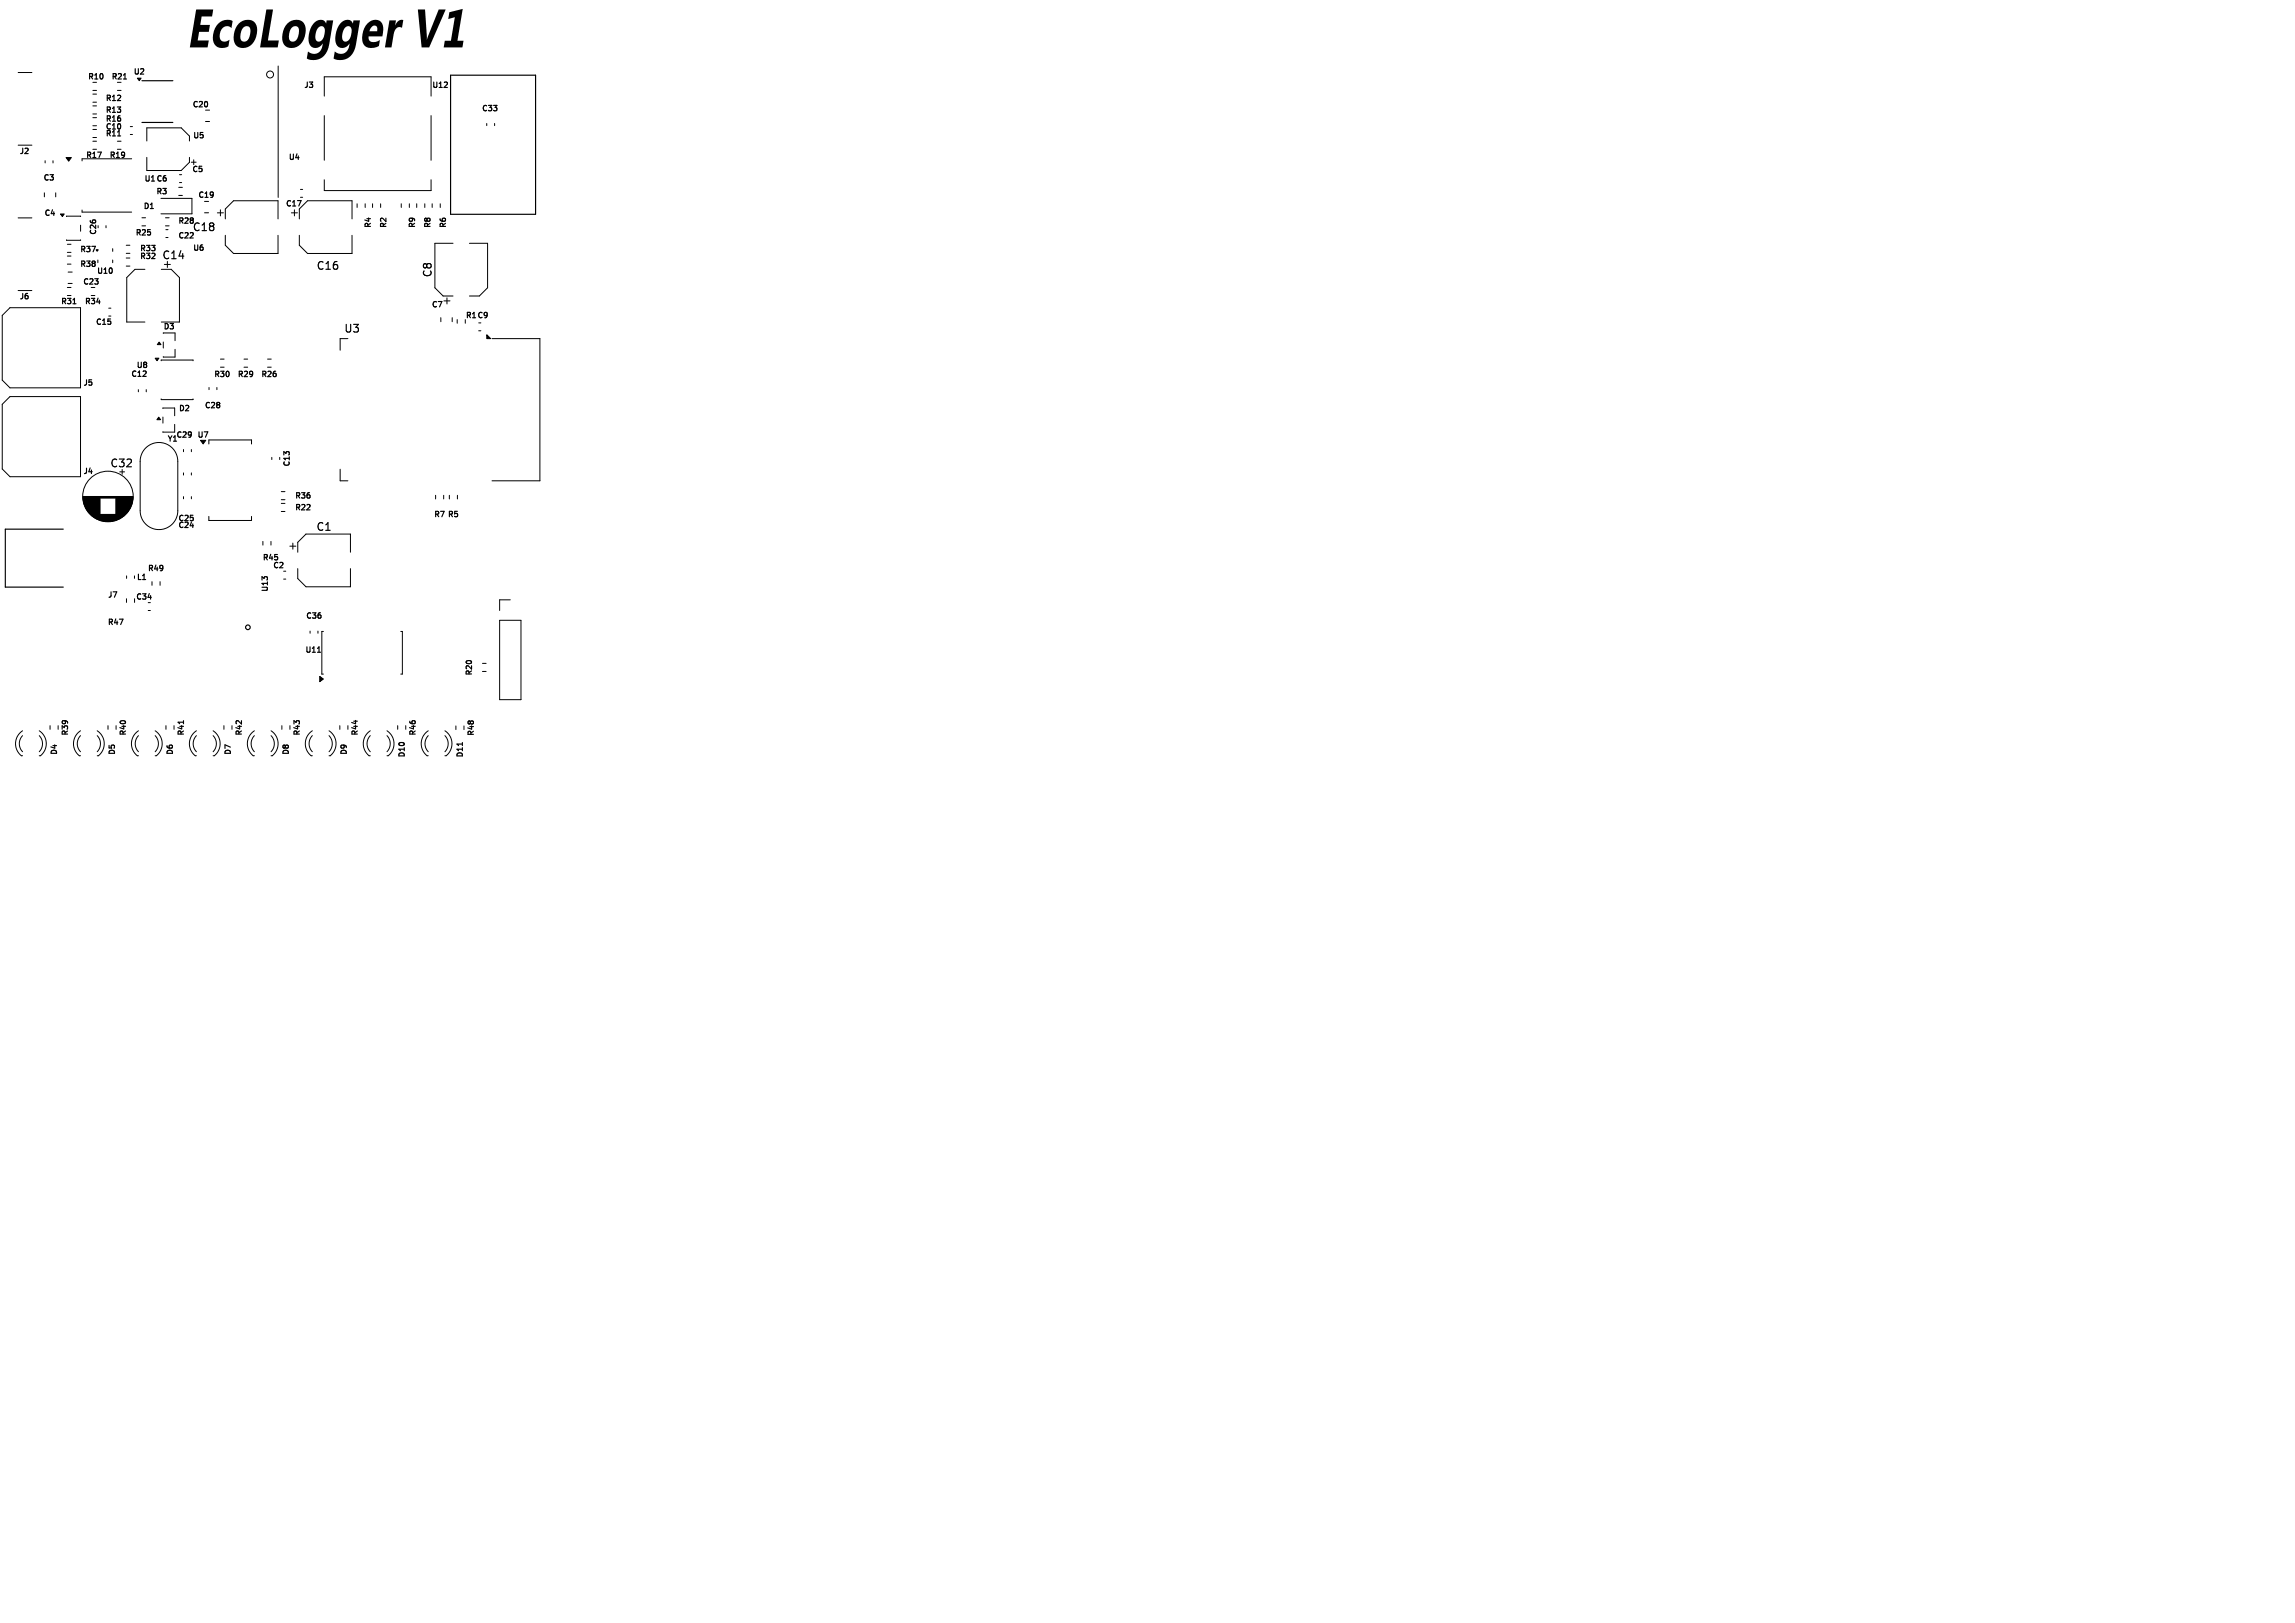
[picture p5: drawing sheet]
<svg xmlns="http://www.w3.org/2000/svg" width="297mm" height="210mm" viewBox="0 0 297 210" stroke-linecap="round" stroke-linejoin="round" font-family="sans-serif">
<defs><g id="words">
<g font-size="1.4">
<text x="20.9" y="33.7">C14</text>
<text x="24.8" y="30.1">C18</text>
<text x="40.9" y="35.1">C16</text>
<text x="56.1" y="36" transform="rotate(-90 56.1 36)">C8</text>
<text x="44.4" y="43.2">U3</text>
<text x="14.2" y="60.7">C32</text>
<text x="40.8" y="68.9">C1</text>
</g>
<g font-size="1">
<text x="11.3" y="10.5">R10</text>
<text x="14.3" y="10.5">R21</text>
<text x="17.2" y="9.8">U2</text>
<text x="39.2" y="11.6">J3</text>
<text x="55.8" y="11.6">U12</text>
<text x="13.6" y="14.8">R13</text>
<text x="13.6" y="15.9">R16</text>
<text x="13.6" y="13.3">R12</text>
<text x="13.6" y="17.8">R11</text>
<text x="13.6" y="17">C10</text>
<text x="24.8" y="14.1">C20</text>
<text x="62.3" y="14.6">C33</text>
<text x="2.4" y="20.1">J2</text>
<text x="5.5" y="23.6">C3</text>
<text x="11" y="20.6">R17</text>
<text x="14.1" y="20.6">R19</text>
<text x="18.6" y="23.7">U1 C6</text>
<text x="24.8" y="22.5">C5</text>
<text x="24.9" y="18.1">U5</text>
<text x="37.2" y="20.9">U4</text>
<text x="5.6" y="28.1">C4</text>
<text x="18.5" y="27.2">D1</text>
<text x="20.1" y="25.3">R3</text>
<text x="23" y="29.2">R28</text>
<text x="25.5" y="25.8">C19</text>
<text x="36.9" y="26.9">C17</text>
<text x="48.2" y="29.6" transform="rotate(-90 48.2 29.6)">R4</text>
<text x="50.2" y="29.6" transform="rotate(-90 50.2 29.6)">R2</text>
<text x="53.9" y="29.6" transform="rotate(-90 53.9 29.6)">R9</text>
<text x="55.9" y="29.6" transform="rotate(-90 55.9 29.6)">R8</text>
<text x="57.9" y="29.6" transform="rotate(-90 57.9 29.6)">R6</text>
<text x="10.3" y="34.7">R38</text>
<text x="10.3" y="32.8">R37</text>
<text x="12.4" y="35.6">U10</text>
<text x="12.6" y="30.5" transform="rotate(-90 12.6 30.5)">C26</text>
<text x="17.4" y="30.7">R25</text>
<text x="18" y="32.7">R33</text>
<text x="18" y="33.7">R32</text>
<text x="23" y="31.1">C22</text>
<text x="24.9" y="32.6">U6</text>
<text x="2.4" y="38.9">J6</text>
<text x="7.8" y="39.6">R31</text>
<text x="10.6" y="37">C23</text>
<text x="10.9" y="39.6">R34</text>
<text x="55.8" y="40">C7</text>
<text x="60.2" y="41.4">R1 C9</text>
<text x="12.3" y="42.2">C15</text>
<text x="17.6" y="47.8">U8</text>
<text x="21.1" y="42.8">D3</text>
<text x="10.7" y="50.1">J5</text>
<text x="16.9" y="49">C12</text>
<text x="23" y="53.4">D2</text>
<text x="26.4" y="53">C28</text>
<text x="27.6" y="49">R30</text>
<text x="30.6" y="49">R29</text>
<text x="33.7" y="49">R26</text>
<text x="21.6" y="57.3">Y1</text>
<text x="22.7" y="56.8">C29</text>
<text x="25.4" y="56.8">U7</text>
<text x="10.7" y="61.5">J4</text>
<text x="37.7" y="60.5" transform="rotate(-90 37.7 60.5)">C13</text>
<text x="38.1" y="64.7">R36</text>
<text x="23" y="67.6">C25</text>
<text x="23" y="68.5">C24</text>
<text x="38.1" y="66.2">R22</text>
<text x="56.1" y="67.1">R7 R5</text>
<text x="13.8" y="77.5">J7</text>
<text x="17.5" y="77.8">C34</text>
<text x="17.6" y="75.3">L1</text>
<text x="19" y="74.1">R49</text>
<text x="33.9" y="72.7">R45</text>
<text x="34.9" y="76.7" transform="rotate(-90 34.9 76.7)">U13</text>
<text x="35.2" y="73.7">C2</text>
<text x="13.8" y="81.1">R47</text>
<text x="39.5" y="80.3">C36</text>
<text x="39.4" y="84.7">U11</text>
<text x="61.3" y="87.5" transform="rotate(-90 61.3 87.5)">R20</text>
<text x="9" y="95.3" transform="rotate(-90 9 95.3)">R39</text>
<text x="16.5" y="95.3" transform="rotate(-90 16.5 95.3)">R40</text>
<text x="24" y="95.3" transform="rotate(-90 24 95.3)">R41</text>
<text x="31.5" y="95.3" transform="rotate(-90 31.5 95.3)">R42</text>
<text x="39" y="95.3" transform="rotate(-90 39 95.3)">R43</text>
<text x="46.5" y="95.3" transform="rotate(-90 46.5 95.3)">R44</text>
<text x="54" y="95.3" transform="rotate(-90 54 95.3)">R46</text>
<text x="61.5" y="95.3" transform="rotate(-90 61.5 95.3)">R48</text>
<text x="7.6" y="97.8" transform="rotate(-90 7.6 97.8)">D4</text>
<text x="15.1" y="97.8" transform="rotate(-90 15.1 97.8)">D5</text>
<text x="22.6" y="97.8" transform="rotate(-90 22.6 97.8)">D6</text>
<text x="30.1" y="97.8" transform="rotate(-90 30.1 97.8)">D7</text>
<text x="37.6" y="97.8" transform="rotate(-90 37.6 97.8)">D8</text>
<text x="45.1" y="97.8" transform="rotate(-90 45.1 97.8)">D9</text>
<text x="52.6" y="98.1" transform="rotate(-90 52.6 98.1)">D10</text>
<text x="60.1" y="98.1" transform="rotate(-90 60.1 98.1)">D11</text>
</g>
</g></defs>
<path d="M25.4 1.2h2.2l-.2 .9h-1.3l-.2 1.1h1.3l-.2 .9h-1.2l-.2 1.1h1.4l-.1 .9h-2.3zM28.2 3.1a1.61 1.61 0 0 1 1.9-.4l-.1 .9a.85 .85 0 0 0-1.5 .5 .83 .83 0 0 0 .5 1.3l.7-.3-.1 .9a1.3 1.3 0 0 1-1.6 0 1.3 1.3 0 0 1-.4-1.5 2.53 2.53 0 0 1 .6-1.4zM30.9 3a1.33 1.33 0 0 1 1.4-.4 1.33 1.33 0 0 1 1 1 2.15 2.15 0 0 1-1.9 2.6 1.18 1.18 0 0 1-1.2-1.5h.9a.56 .56 0 0 0 .4 .7 .56 .56 0 0 0 .7-.4l.2-.6a.79 .79 0 0 0-.3-1 .85 .85 0 0 0-1 1v.3h-.9a2.65 2.65 0 0 1 .7-1.7zM34.5 1.2h.8l-.6 4h1.4l-.2 .9h-2.2zM37.2 3a1.33 1.33 0 0 1 1.3-.4 1.33 1.33 0 0 1 1 1 2.15 2.15 0 0 1-1.8 2.6 1.18 1.18 0 0 1-1.2-1.5h.9a.56 .56 0 0 0 .4 .7 .56 .56 0 0 0 .7-.4l.2-.6a.79 .79 0 0 0-.3-1 .85 .85 0 0 0-1 1v.3h-.9a2.65 2.65 0 0 1 .7-1.7zM40.8 2.8a.84 .84 0 0 1 1.4 .2l.1-.4h.8l-.5 3.1a2.02 2.02 0 0 1-2.9 1.9l.2-.9a1.14 1.14 0 0 0 1.3 .1 1.14 1.14 0 0 0 .6-1.2 .95 .95 0 0 1-1.1 .6 .95 .95 0 0 1-.8-1v-.5h.9a.53 .53 0 0 0 .4 .7 .53 .53 0 0 0 .6-.4l.2-.8a.55 .55 0 0 0-.3-.8 .55 .55 0 0 0-.7 .5l-.2 .8h-.9l.1-.2a2.73 2.73 0 0 1 .8-1.7zM44.2 2.8a.84 .84 0 0 1 1.5 .2v-.4h.9l-.5 3.1a2.02 2.02 0 0 1-2.9 1.9l.1-.9a1.14 1.14 0 0 0 1.3 .1 1.14 1.14 0 0 0 .6-1.2 .95 .95 0 0 1-1.1 .6 .95 .95 0 0 1-.7-1v-.5h.9a.53 .53 0 0 0 .4 .7 .53 .53 0 0 0 .6-.4l.2-.8a.55 .55 0 0 0-.3-.8 .55 .55 0 0 0-.7 .5l-.2 .8h-.9v-.2a2.73 2.73 0 0 1 .8-1.7zM47.5 3.1a1.13 1.13 0 0 1 1.4-.5 1.13 1.13 0 0 1 .7 1.3l-.1 .8h-1.8a.63 .63 0 0 0 .2 .7 .63 .63 0 0 0 .7 0l.6-.2-.2 .8a1.54 1.54 0 0 1-1.9-.3 2.06 2.06 0 0 1-.1-1.7h1.8a.57 .57 0 0 0-.2-.7 .71 .71 0 0 0-.8 .7h-.8zM50.4 2.6h.8l-.1 .7a.88 .88 0 0 1 1.1-.7l-.2 1a.67 .67 0 0 0-1 .6l-.3 1.9h-.9zM54.1 1.2h.9l.2 3.9 1.6-3.9h.9l-2.2 4.9h-.9zM58.2 1.6l1.7-.4-.7 4.1h.8l-.2 .8h-2.4l.2-.8h.8l.5-3.1-.9 .3z" fill="#000"/>
<g fill="none" stroke="#000" stroke-width=".15">
<path d="M15.2 17.6h.4M16 10.2h.4M18.4 10.4h4M18.4 15.8h4M57.5 11.3h.4M57.9 10.7v.2M58.3 9.7h11v18h-11zM9.4 39.3h.4M8.2 68.5h-7.5v7.5h7.5M18.4 75h.4M23.7 93.3v.4M41.1 84.4h.4"/>
<path d="M59.8 96.1v.4"/>
<circle cx="32.1" cy="81.2" r=".3"/>
</g>
<g fill="none" stroke="#000" stroke-width=".13">
<path d="M2.4 9.4h1.7M2.4 18.8h1.7M12 18.3h.5M12 19.3h.5M12 13.7h.5M12 14.7h.5M12 15.2h.5M12 16.3h.5M12 11.7h.5M12 12.2h.5M12 13.2h.5M12 16.7h.5"/>
<path d="M12 17.8h.5M15.2 18.3h.5M15.2 19.3h.5M15.2 11.7h.5M16.9 16.4h.2M16.9 17.4h.2M19 18.2v-1.7h4.5l1 1.1v.6M26.6 14.3h.5M26.6 15.7h.5M36 8.5v17M42 12.4v-2.5h13.8v2.5M42 15v5.7"/>
<path d="M55.8 15v5.7M63 16v.3M64 16v.3M1.3 39.8h9.1v10.4h-9.1l-1-1v-8.4zM2.3 28.2h1.8M2.3 37.6h1.8M5.7 25v.5M5.8 20.8v.3M6.9 20.8v.3M7.2 25v.5M8.6 28h1.8M8.6 31h1.8"/>
<path d="M8.7 31.6h.5M8.7 32.7h.5M8.7 33.1h.5M8.7 34.2h.5M8.7 37.2h.5M8.7 38.2h.5M8.8 35.2h.5M8.8 36.7h.5M10.4 29.1v.8M10.6 27.2v.2h6.4M11.8 38.2h.5M12.7 33.6v.4"/>
<path d="M13.7 29.2v.3M14.1 39.9h.3M14.6 32.2v.3M14.6 33.6v.4M16.3 31.7h.5M16.3 32.8h.5M16.3 33.4h.5M16.3 34.4h.5M17 20.5h-6.4v.3M18.4 28.2h.4M18.4 29.2h.4M18.8 34.9h-1.3l-1.1 1v5.8h2.4"/>
<path d="M19 20.4v1.7h4.5l1-1.1v-.6M20.8 25.7h4v2h-4M20.9 34.9h1.3l1 1v5.8h-2.3M21.4 28.2h.5M21.4 29.2h.5M21.5 29.7h.2M21.5 30.7h.2M21.7 33.8v.8M23.1 24.2h.5M23.1 25.3h.5M23.2 22.6h.3M23.2 23.6h.3"/>
<path d="M24.8 21h.6M25.1 20.7v.6M26.5 27.5h.5M28.1 27.5h.8M28.5 27.1v.8M29.2 28.3v-1.3l1-1h5.8v2.3M29.2 30.4v1.3l1 1.1h5.8v-2.4M37.7 27.5h.8M38.1 27.1v.8M38.7 28.3v-1.3l1.1-1h5.8v2.3M38.7 30.4v1.3l1.1 1.1h5.8v-2.4M38.9 24.5h.3"/>
<path d="M38.9 25.5h.3M42 23.3v1.4h13.8v-1.4M46.2 26.4v.4M47.3 26.4v.4M48.2 26.4v.4M49.3 26.4v.4M51.9 26.4v.4M53 26.4v.4M53.9 26.4v.4M55 26.4v.4M55.9 26.4v.4M57 26.4v.4"/>
<path d="M57.4 38.9h.8M57.8 38.5v.8M58.6 31.5h-2.3v5.7l1 1.1h1.3M60.7 31.5h2.4v5.7l-1.1 1.1h-1.3M.3 52.3l1-1h9.1v10.4h-9.1l-1-1zM14.1 40.9h.3M17.9 50.4v.3M18.9 58a2.43 2.43 0 0 1 2.6-.6 2.43 2.43 0 0 1 1.5 2.3v6.4a2.43 2.43 0 0 1-2.4 2.4 2.43 2.43 0 0 1-2.5-2.4v-6.4a2.43 2.43 0 0 1 .8-1.7zM18.9 50.4v.3M20.9 46.7v-.1h4.1v.1M20.9 51.6v.1h4.1v-.1M21.1 52.8h1.5v1"/>
<path d="M21.1 54v.7M21.1 43.1h1.6v1M21.1 44.3v.7M22.6 54.9v1h-1.5M22.7 45.2v1h-1.6M23.7 58.2v.2M24.8 58.2v.2M27 57.5v-.6h5.5v.6M27 50.1v.3M28.1 50.1v.3M28.5 46.5h.5M28.5 47.5h.5"/>
<path d="M31.6 46.5h.5M31.6 47.5h.5M34.6 46.5h.5M34.6 47.5h.5M35.2 59.2v.3M36.2 59.2v.3M45 43.8h-1v1.5M57.1 41.1v.5M58.5 41.1v.5M59.2 41.4v.4M60.2 41.4v.4M62 41.8h.2"/>
<path d="M62 42.8h.2M63.7 43.8h6.2v18.4h-6.2M10.7 64.2h6.5M10.7 64.3h6.5M10.7 64.4h6.5M10.7 64.5h2.2M10.8 64.5h2.1M10.8 64.6h2.1M10.8 64.7h2.1M10.8 64.8h2.1M10.8 64.9h2.1M10.8 65h2.1"/>
<path d="M10.8 65.1h2.1M10.9 65.1h2M10.9 65.2h2M10.9 65.3h2M10.9 65.4h2M11 65.4h1.9M11 65.5h1.9M11 65.6h1.9M11.1 65.6h1.8M11.1 65.7h1.8M11.1 65.8h1.8M11.2 65.8h1.7"/>
<path d="M11.2 65.9h1.7M11.2 66h1.7M11.3 66h1.6M11.3 66.1h1.6M11.4 66.2h1.5M11.5 66.3h1.4M11.5 66.4h1.4M11.6 66.4h1.3M11.6 66.5h1.3M11.7 66.5h1.2M11.7 66.6h4.5M11.8 66.6h4.4"/>
<path d="M11.8 66.7h4.3M11.9 66.7h4.2M11.9 66.8h4.1M12 66.8h4M12 66.8h3.9M12.1 66.9h3.8M12.1 66.9h3.7M12.2 67h3.5M12.3 67h3.4M12.3 67h3.3M12.4 67.1h3.2M12.5 67.1h3"/>
<path d="M12.5 67.2h2.9M12.6 67.2h2.7M12.7 67.2h2.5M12.8 67.3h2.3M12.9 67.3h2.1M13 67.4h1.9M13.2 67.4h1.6M13.3 67.4h1.3M13.6 67.5h.8M15 64.6h2.2M15 65.1h2.1M15 66.2h1.5"/>
<path d="M15 64.5h2.2M15 64.7h2.2M15 64.8h2.2M15 64.8h2.1M15 64.9h2.1M15 65h2.1M15 65.2h2.1M15 65.2h2M15 65.3h2M15 65.4h2M15 65.5h2M15 65.5h1.9"/>
<path d="M15 65.6h1.9M15 65.7h1.9M15 65.7h1.8M15 65.8h1.8M15 65.9h1.8M15 65.9h1.7M15 66h1.7M15 66.1h1.6M15 66.2h1.6M15 66.3h1.5M15 66.4h1.4M15 66.4h1.3"/>
<path d="M15 66.5h1.3M15.8 60.7v.7M16.4 77.5v.4M16.4 74.5v.3M19.2 79h.3M19.7 75.3v.4M20.7 75.3v.4M23.7 61.2v.3M23.7 64.3v.2M24.8 61.2v.3M24.8 64.3v.2M27 66.8v.5h5.5v-.5"/>
<path d="M34 70.1v.4M35.1 70.1v.4M36.4 65.1h.5M36.4 66.2h.5M36.4 63.6h.5M36.4 64.7h.5M36.7 73.9h.3M36.7 74.9h.3M37.5 70.7h.8M37.9 70.3v.8M38.5 71.5v-1.3l1.1-1.1h5.8v2.4M38.5 73.6v1.3l1.1 1h5.8v-2.3"/>
<path d="M44 60.7v1.5h1M56.4 64.1v.5M57.4 64.1v.5M58.2 64.1v.5M59.2 64.1v.5M66 77.6h-1.3v1.4M2.9 94.6a1.99 1.99 0 0 0-.1 3.2h.1M2.9 95.2a1.5 1.5 0 0 0 0 2.1M5.1 94.6a1.99 1.99 0 0 1 .1 3.2h-.1M5.1 95.2a1.5 1.5 0 0 1 0 2.1M6.5 93.9v.5M7.5 93.9v.5"/>
<path d="M10.4 94.6a1.99 1.99 0 0 0-.1 3.2h.1M10.4 95.2a1.5 1.5 0 0 0 0 2.1M12.6 94.6a1.99 1.99 0 0 1 .1 3.2h-.1M12.6 95.2a1.5 1.5 0 0 1 0 2.1M14 93.9v.5M15 93.9v.5M17.9 94.6a1.99 1.99 0 0 0-.1 3.2h.1M17.9 95.2a1.5 1.5 0 0 0 0 2.1M20.1 94.6a1.99 1.99 0 0 1 .1 3.2h-.1M20.1 95.2a1.5 1.5 0 0 1 0 2.1M21.5 93.9v.5M22.5 93.9v.5"/>
<path d="M25.4 94.6a1.99 1.99 0 0 0-.1 3.2h.1M25.4 95.2a1.5 1.5 0 0 0 0 2.1M27.6 94.6a1.99 1.99 0 0 1 .1 3.2h-.1M27.6 95.2a1.5 1.5 0 0 1 0 2.1M29 93.9v.5M30 93.9v.5M32.9 94.6a1.99 1.99 0 0 0-.1 3.2h.1M32.9 95.2a1.5 1.5 0 0 0 0 2.1M35.1 94.6a1.99 1.99 0 0 1 .1 3.2h-.1M35.1 95.2a1.5 1.5 0 0 1 0 2.1M36.5 93.9v.5M37.5 93.9v.5"/>
<path d="M40.1 81.7v.2M40.4 94.6a1.99 1.99 0 0 0-.1 3.2h.1M40.4 95.2a1.5 1.5 0 0 0 0 2.1M41.1 81.7v.2M41.9 81.7h-.2v5.5h.2M42.6 94.6a1.99 1.99 0 0 1 .1 3.2h-.1M42.6 95.2a1.5 1.5 0 0 1 0 2.1M44 93.9v.5M45 93.9v.5M47.9 94.6a1.99 1.99 0 0 0-.1 3.2h.1M47.9 95.2a1.5 1.5 0 0 0 0 2.1M50.1 94.6a1.99 1.99 0 0 1 .1 3.2h-.1"/>
<path d="M50.1 95.2a1.5 1.5 0 0 1 0 2.1M51.5 93.9v.5M51.9 81.7h.2v5.5h-.2M52.5 93.9v.5M55.4 94.6a1.99 1.99 0 0 0-.1 3.2h.1M55.4 95.2a1.5 1.5 0 0 0 0 2.1M57.6 94.6a1.99 1.99 0 0 1 .1 3.2h-.1M57.6 95.2a1.5 1.5 0 0 1 0 2.1M59 93.9v.5M60 93.9v.5M62.4 85.8h.5M62.4 86.9h.5"/>
<path d="M64.7 80.3h2.7v10.2h-2.7z"/>
<circle cx="34.9" cy="9.6" r=".45"/>
<circle cx="14" cy="64.2" r="3.3"/>
</g>
<path d="M17.8 10.1h.5l-.3 .3zM7.8 27.7h.5l-.2 .3zM8.6 20.4h.6l-.3 .5zM12.4 32.3h.3l-.1 .2zM20.1 46.3h.5l-.3 .4zM20.5 54l.3 .3h-.5zM20.6 44.3l.2 .3h-.4zM25.9 57h.7l-.3 .4zM63 43.3l.5 .5h-.5zM41.4 87.5l.5 .4-.5 .3z" fill="#000" stroke="#000" stroke-width=".13"/>
<use href="#words"/>
</svg>
